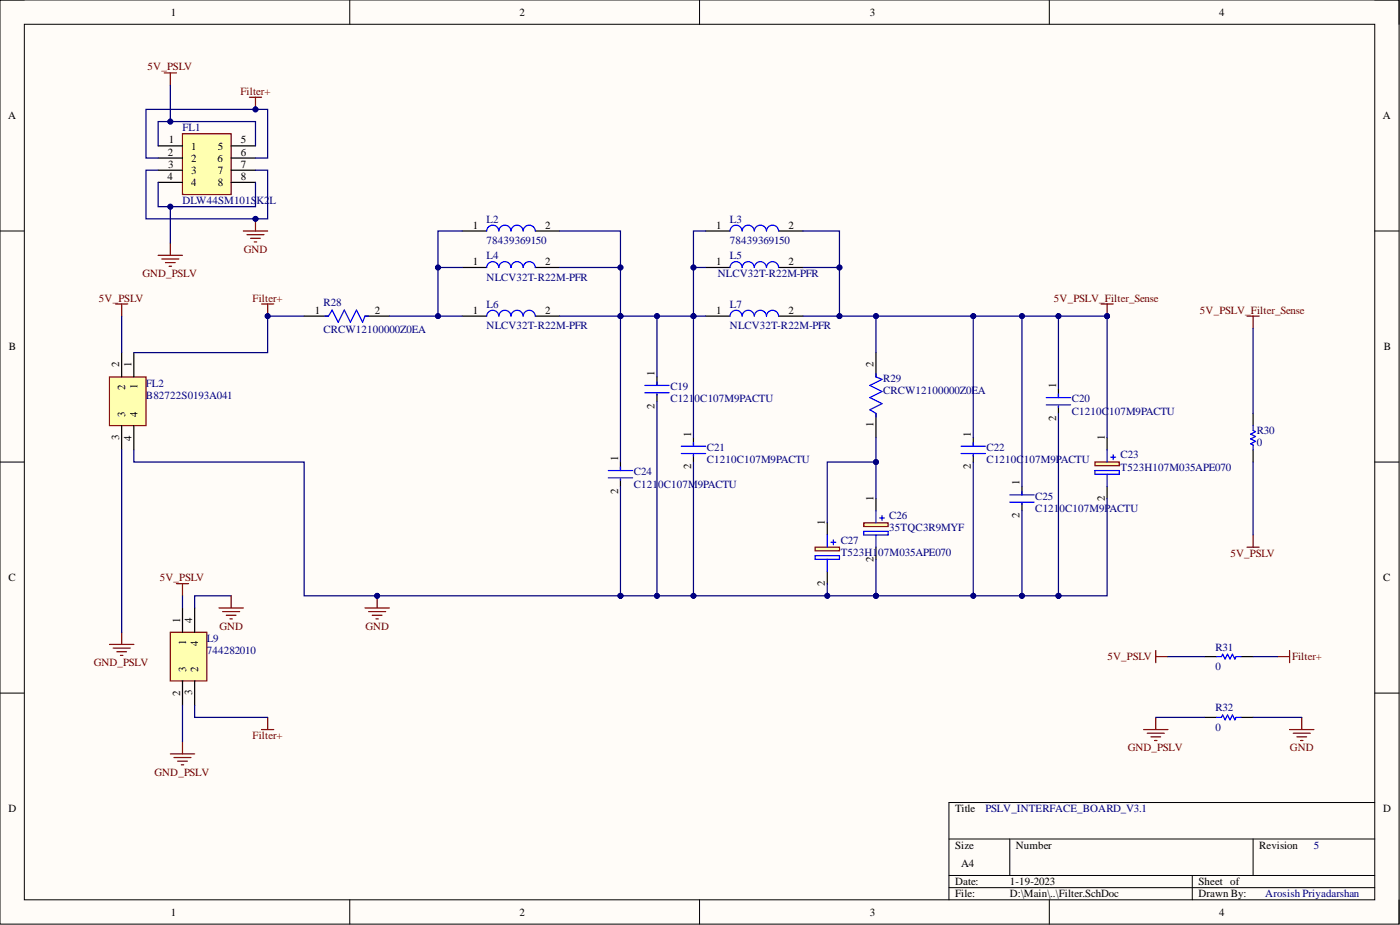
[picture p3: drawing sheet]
<svg xmlns="http://www.w3.org/2000/svg" width="292mm" height="193mm" viewBox="0 0 292 193" stroke-linecap="round" stroke-linejoin="round" font-family="sans-serif">
<defs><g id="words">
<g font-size="2.3">
<text x="35.6" y="3.3">1</text>
<text x="108.4" y="3.3">2</text>
<text x="181.5" y="3.3">3</text>
<text x="254.3" y="3.3">4</text>
<text x="1.7" y="24.9">A</text>
<text x="35.2" y="29.9">1</text>
<text x="50.3" y="29.9">5</text>
<text x="288.5" y="24.9">A</text>
<text x="35" y="32.5">2</text>
<text x="35.1" y="35">3</text>
<text x="39.9" y="31.2">1</text>
<text x="39.9" y="33.7">2</text>
<text x="45.4" y="33.7">6</text>
<text x="45.4" y="31.2">5</text>
<text x="50.3" y="32.5">6</text>
<text x="50.3" y="35">7</text>
<text x="34.9" y="37.5">4</text>
<text x="39.9" y="36.3">3</text>
<text x="39.9" y="38.8">4</text>
<text x="45.4" y="36.3">7</text>
<text x="45.4" y="38.8">8</text>
<text x="50.3" y="37.5">8</text>
<text x="98.7" y="47.7">1</text>
<text x="113.7" y="47.7">2</text>
<text x="149.4" y="47.7">1</text>
<text x="164.5" y="47.7">2</text>
<text x="98.7" y="55.3">1</text>
<text x="113.7" y="55.3">2</text>
<text x="149.4" y="55.3">1</text>
<text x="164.5" y="55.3">2</text>
<text x="65.7" y="65.4">1</text>
<text x="78.2" y="65.4">2</text>
<text x="98.7" y="65.4">1</text>
<text x="113.7" y="65.4">2</text>
<text x="149.4" y="65.4">1</text>
<text x="164.5" y="65.4">2</text>
<text x="1.9" y="73.1">B</text>
<text x="24.9" y="76.6" transform="rotate(-90 24.9 76.6)">2</text>
<text x="27.4" y="76.6" transform="rotate(-90 27.4 76.6)">1</text>
<text x="182.3" y="76.6" transform="rotate(-90 182.3 76.6)">2</text>
<text x="288.7" y="73.1">B</text>
<text x="26.1" y="81.4" transform="rotate(-90 26.1 81.4)">2</text>
<text x="28.7" y="81.3" transform="rotate(-90 28.7 81.3)">1</text>
<text x="136.6" y="78.4" transform="rotate(-90 136.6 78.4)">1</text>
<text x="220.3" y="80.9" transform="rotate(-90 220.3 80.9)">1</text>
<text x="26.1" y="87" transform="rotate(-90 26.1 87)">3</text>
<text x="28.7" y="87" transform="rotate(-90 28.7 87)">4</text>
<text x="136.6" y="85.2" transform="rotate(-90 136.6 85.2)">2</text>
<text x="182.3" y="89.1" transform="rotate(-90 182.3 89.1)">1</text>
<text x="220.3" y="87.8" transform="rotate(-90 220.3 87.8)">2</text>
<text x="24.9" y="91.7" transform="rotate(-90 24.9 91.7)">3</text>
<text x="27.4" y="91.9" transform="rotate(-90 27.4 91.9)">4</text>
<text x="144.2" y="91.1" transform="rotate(-90 144.2 91.1)">1</text>
<text x="202.6" y="91.1" transform="rotate(-90 202.6 91.1)">1</text>
<text x="230.5" y="91.8" transform="rotate(-90 230.5 91.8)">1</text>
<text x="128.9" y="96.1" transform="rotate(-90 128.9 96.1)">1</text>
<text x="144.2" y="97.9" transform="rotate(-90 144.2 97.9)">2</text>
<text x="202.6" y="97.9" transform="rotate(-90 202.6 97.9)">2</text>
<text x="212.7" y="101.2" transform="rotate(-90 212.7 101.2)">1</text>
<text x="128.9" y="103" transform="rotate(-90 128.9 103)">2</text>
<text x="182.3" y="104.5" transform="rotate(-90 182.3 104.5)">1</text>
<text x="230.5" y="104.5" transform="rotate(-90 230.5 104.5)">2</text>
<text x="172.1" y="109.6" transform="rotate(-90 172.1 109.6)">1</text>
<text x="212.7" y="108.1" transform="rotate(-90 212.7 108.1)">2</text>
<text x="182.3" y="117.2" transform="rotate(-90 182.3 117.2)">2</text>
<text x="1.8" y="121.3">C</text>
<text x="172.1" y="122.3" transform="rotate(-90 172.1 122.3)">2</text>
<text x="288.6" y="121.3">C</text>
<text x="37.6" y="129.9" transform="rotate(-90 37.6 129.9)">1</text>
<text x="40.1" y="129.9" transform="rotate(-90 40.1 129.9)">4</text>
<text x="38.8" y="134.5" transform="rotate(-90 38.8 134.5)">1</text>
<text x="41.4" y="134.8" transform="rotate(-90 41.4 134.8)">4</text>
<text x="38.8" y="140.3" transform="rotate(-90 38.8 140.3)">3</text>
<text x="41.4" y="140.3" transform="rotate(-90 41.4 140.3)">2</text>
<text x="37.6" y="145.1" transform="rotate(-90 37.6 145.1)">2</text>
<text x="40.1" y="145" transform="rotate(-90 40.1 145)">3</text>
<text x="1.8" y="169.4">D</text>
<text x="199.3" y="169.4">Title</text>
<text x="288.6" y="169.4">D</text>
<text x="199.3" y="177.1">Size</text>
<text x="212" y="177.1">Number</text>
<text x="262.7" y="177.1">Revision</text>
<text x="199.3" y="184.7">Date:</text>
<text x="200.5" y="180.9">A4</text>
<text x="210.7" y="184.7">1-19-2023</text>
<text x="250" y="184.7">Sheet of</text>
<text x="35.6" y="191">1</text>
<text x="108.4" y="191">2</text>
<text x="181.5" y="191">3</text>
<text x="199.3" y="187.2">File:</text>
<text x="210.7" y="187.2">D:\Main\..\Filter.SchDoc</text>
<text x="250" y="187.2">Drawn By:</text>
<text x="254.3" y="191">4</text>
</g>
<g font-size="2.3" fill="#800000">
<text x="30.8" y="14.7">5V_PSLV</text>
<text x="50.2" y="19.8">Filter+</text>
<text x="50.9" y="52.8">GND</text>
<text x="29.7" y="57.8">GND_PSLV</text>
<text x="20.6" y="62.9">5V_PSLV</text>
<text x="52.7" y="62.9">Filter+</text>
<text x="219.9" y="62.9">5V_PSLV_Filter_Sense</text>
<text x="250.4" y="65.4">5V_PSLV_Filter_Sense</text>
<text x="256.7" y="116.2">5V_PSLV</text>
<text x="33.3" y="121.3">5V_PSLV</text>
<text x="45.8" y="131.4">GND</text>
<text x="76.2" y="131.4">GND</text>
<text x="231.1" y="137.7">5V_PSLV</text>
<text x="269.6" y="137.7">Filter+</text>
<text x="19.5" y="139">GND_PSLV</text>
<text x="52.7" y="154.2">Filter+</text>
<text x="32.2" y="161.8">GND_PSLV</text>
<text x="235.3" y="156.8">GND_PSLV</text>
<text x="269.1" y="156.8">GND</text>
</g>
<g font-size="2.3" fill="#000080">
<text x="38.1" y="27.4">FL1</text>
<text x="38.1" y="42.6">DLW44SM101S</text>
<text x="53.5" y="42.6">K2</text>
<text x="56.2" y="42.6">L</text>
<text x="101.5" y="46.5">L2</text>
<text x="152.3" y="46.5">L3</text>
<text x="101.5" y="51">78439369150</text>
<text x="152.3" y="51">78439369150</text>
<text x="101.5" y="54.1">L4</text>
<text x="101.5" y="58.6">NLCV32T-R22M-PFR</text>
<text x="149.8" y="57.8">NLCV32T-R22M-PFR</text>
<text x="152.3" y="54.1">L5</text>
<text x="67.5" y="63.9">R28</text>
<text x="101.5" y="64.3">L6</text>
<text x="152.3" y="64.3">L7</text>
<text x="67.5" y="69.5">CRCW12100000Z0EA</text>
<text x="101.5" y="68.7">NLCV32T-R22M-PFR</text>
<text x="152.3" y="68.7">NLCV32T-R22M-PFR</text>
<text x="30.5" y="80.7">FL2</text>
<text x="30.5" y="83.2">B82722S0193A041</text>
<text x="139.9" y="81.4">C19</text>
<text x="139.9" y="84">C121</text>
<text x="144.9" y="84">0C107M9PACTU</text>
<text x="184.3" y="79.6">R29</text>
<text x="184.3" y="82.2">CRCW12100000Z0EA</text>
<text x="223.6" y="84">C20</text>
<text x="223.6" y="86.5">C1210C107M9PACTU</text>
<text x="147.5" y="94.1">C21</text>
<text x="205.9" y="94.1">C22</text>
<text x="233.8" y="95.6">C23</text>
<text x="262.2" y="90.6">R30</text>
<text x="262.2" y="93.1">0</text>
<text x="132.2" y="99.2">C24</text>
<text x="132.2" y="101.7">C121</text>
<text x="137.3" y="101.7">0C107M9PACTU</text>
<text x="147.5" y="96.6">C1210C107M9PACTU</text>
<text x="205.9" y="96.6">C1210C107M9PACTU</text>
<text x="233.8" y="98.2">T523H107M035APE070</text>
<text x="216" y="104.3">C25</text>
<text x="216" y="106.8">C121</text>
<text x="221.1" y="106.8">0C107M9PACTU</text>
<text x="175.4" y="113.4">C27</text>
<text x="185.6" y="108.3">C26</text>
<text x="185.6" y="110.8">35TQC3R9MYF</text>
<text x="175.4" y="115.9">T523H1</text>
<text x="183.2" y="115.9">07M035APE070</text>
<text x="43.2" y="133.9">L9</text>
<text x="43.2" y="136.5">744282010</text>
<text x="253.6" y="135.7">R31</text>
<text x="253.6" y="139.8">0</text>
<text x="253.6" y="148.4">R32</text>
<text x="253.6" y="152.5">0</text>
<text x="205.6" y="169.4">PSLV_INTERFACE_BOARD_V3.1</text>
<text x="274.1" y="177.1">5</text>
<text x="264" y="187.2">Arosish Priyadarshan</text>
</g>
</g></defs>
<path d="M0 0h291.9v192.8h-291.9z" fill-rule="evenodd" fill="#fffcf8"/>
<path d="M0 0h291.9v192.8h-291.9z" fill="none" stroke="#000" stroke-width=".21"/>
<path d="M5.1 5.1h281.7v182.6h-281.7z" fill-rule="evenodd" fill="#fffcf8"/>
<g fill="none" stroke="#000" stroke-width=".21">
<path d="M0 0h5.1M73 0v5.1M146 0v5.1M218.9 0v5.1M286.8 0h5.1v5.1M5.1 5.1h281.7v182.6h-281.7zM0 48.2h5.1M286.8 48.2h5.1M0 96.4h5.1M286.8 96.4h5.1M0 144.6h5.1M286.8 144.6h5.1"/>
<path d="M198 175h88.8M210.7 175v7.6M261.4 175v7.6M286.8 167.4h-88.8v20.3M73 187.7v5.1M146 187.7v5.1M198 182.6h88.8M198 185.2h88.8M218.9 187.7v5.1M248.8 182.6v5.1M291.9 187.7v5.1"/>
</g>
<path d="M96.5 65.9h5M111.7 65.9h5.1M147.2 65.9h5.1M162.5 65.9h5M261.4 86.2v2.6M261.4 93.9v2.5" fill="none" stroke="#000" stroke-width=".25"/>
<path d="M101.5 65.9a1.27 1.27 0 0 1 1.3-1.2 1.27 1.27 0 0 1 1.3 1.2 1.27 1.27 0 0 1 1.2-1.2 1.27 1.27 0 0 1 1.3 1.2 1.27 1.27 0 0 1 1.3-1.2 1.27 1.27 0 0 1 1.2 1.2 1.27 1.27 0 0 1 1.3-1.2 1.27 1.27 0 0 1 1.3 1.2M152.3 65.9a1.27 1.27 0 0 1 1.3-1.2 1.27 1.27 0 0 1 1.2 1.2M154.8 65.9a1.27 1.27 0 0 1 1.3-1.2 1.27 1.27 0 0 1 1.3 1.2 1.27 1.27 0 0 1 1.2-1.2 1.27 1.27 0 0 1 1.3 1.2 1.27 1.27 0 0 1 1.3-1.2 1.27 1.27 0 0 1 1.3 1.2M261.4 88.8v1l.6 .2-1.1 .6 1.1 .5-1.1 .5 1.1 .5-1.1 .5 .5 .2v1.1" fill="none" stroke="#00f" stroke-width=".25"/>
<path d="M180.2 109.1h5.1v.7h-5.1z" fill-rule="evenodd" fill="#ffffb0"/>
<path d="M180.2 109.1h5.1v.7h-5.1zM260.2 114.1h2.5M261.4 111.6v2.5" fill="none" stroke="#800000" stroke-width=".25"/>
<g fill="none" stroke="#000" stroke-width=".25">
<path d="M96.5 55.8h5M96.5 48.2h5M111.7 55.8h5.1M111.7 48.2h5.1M147.2 55.8h5.1M147.2 48.2h5.1M162.5 55.8h5M162.5 48.2h5M63.5 65.9h5M76.2 65.9h5M137.1 78.6v1.8M182.8 73.6v5"/>
<path d="M129.5 96.4v1.8M129.5 99.9v1.6M137.1 82.2v1.5M144.7 91.3v1.8M144.7 94.9v1.5M182.8 86.2v5.1M203.1 91.3v1.8M203.1 94.9v1.5M220.8 81.2v1.7M220.8 84.7v1.5M182.8 104v2.5M182.8 114.1v2.6"/>
<path d="M213.2 101.5v1.7M213.2 105v1.5"/>
</g>
<g fill="none" stroke="#00f" stroke-width=".25">
<path d="M101.5 55.8a1.27 1.27 0 0 1 1.3-1.2 1.27 1.27 0 0 1 1.3 1.2 1.27 1.27 0 0 1 1.2-1.2 1.27 1.27 0 0 1 1.3 1.2 1.27 1.27 0 0 1 1.3-1.2 1.27 1.27 0 0 1 1.2 1.2 1.27 1.27 0 0 1 1.3-1.2 1.27 1.27 0 0 1 1.3 1.2M101.5 48.2a1.27 1.27 0 0 1 1.3-1.2 1.27 1.27 0 0 1 1.3 1.2 1.27 1.27 0 0 1 1.2-1.2 1.27 1.27 0 0 1 1.3 1.2 1.27 1.27 0 0 1 1.3-1.2 1.27 1.27 0 0 1 1.2 1.2 1.27 1.27 0 0 1 1.3-1.2 1.27 1.27 0 0 1 1.3 1.2M152.3 55.8a1.27 1.27 0 0 1 1.3-1.2 1.27 1.27 0 0 1 1.2 1.2M152.3 48.2a1.27 1.27 0 0 1 1.3-1.2 1.27 1.27 0 0 1 1.2 1.2M154.8 55.8a1.27 1.27 0 0 1 1.3-1.2 1.27 1.27 0 0 1 1.3 1.2 1.27 1.27 0 0 1 1.2-1.2 1.27 1.27 0 0 1 1.3 1.2 1.27 1.27 0 0 1 1.3-1.2 1.27 1.27 0 0 1 1.3 1.2M154.8 48.2a1.27 1.27 0 0 1 1.3-1.2 1.27 1.27 0 0 1 1.3 1.2 1.27 1.27 0 0 1 1.2-1.2 1.27 1.27 0 0 1 1.3 1.2 1.27 1.27 0 0 1 1.3-1.2 1.27 1.27 0 0 1 1.3 1.2M67.8 65.9h.7l.8-1.2 1.3 2.5 1.2-2.5 1.3 2.5 1.3-2.5 1.2 2.5 .6-1.3h.7M137.1 79.6v.8M182.8 77.9v.7l1.2 .5-2.5 1.3 2.5 1.3-2.5 1.2 2.5 1.3-2.5 1.3 1.3 .7v.8M126.9 98.2h5.1M126.9 99.7h5.1M129.5 97.4v.8"/>
<path d="M129.5 99.9v.3M134.5 80.4h5.1M134.5 81.9h5.1M137.1 82.2v.2M142.1 93.1h5.1M142.1 94.6h5.1M144.7 92.3v.8M144.7 94.9v.2M200.5 93.1h5.1M200.5 94.6h5.1M203.1 92.3v.8M203.1 94.9v.2"/>
<path d="M218.3 82.9h5.1M218.3 84.5h5.1M220.8 82.2v.7M220.8 84.7v.3M180.2 110.8h5.1v.8h-5.1zM182.8 106.5v2.6M182.8 111.6v2.5M183.5 108.1h1M184 107.6v1M210.7 103.2h5.1M210.7 104.8h5.1M213.2 102.5v.7"/>
<path d="M213.2 105v.3"/>
</g>
<path d="M170.1 114.1h5v.8h-5z" fill-rule="evenodd" fill="#ffffb0"/>
<path d="M170.1 114.1h5v.8h-5z" fill="none" stroke="#800000" stroke-width=".25"/>
<path d="M172.6 109.1v2.5M172.6 119.2v2.6" fill="none" stroke="#000" stroke-width=".25"/>
<path d="M170.1 115.9h5v.8h-5zM172.6 111.6v2.5M172.6 116.7v2.5M173.4 113.1h1M173.9 112.6v1" fill="none" stroke="#00f" stroke-width=".25"/>
<path d="M228.5 96.4h5v.8h-5z" fill-rule="evenodd" fill="#ffffb0"/>
<path d="M229.7 63.4h2.6M231 63.4v2.5M228.5 96.4h5v.8h-5z" fill="none" stroke="#800000" stroke-width=".25"/>
<path d="M231 91.3v2.6M231 101.5v2.5" fill="none" stroke="#000" stroke-width=".25"/>
<path d="M228.5 98.2h5v.7h-5zM231 93.9v2.5M231 98.9v2.6M231.8 95.4h1M232.3 94.9v1" fill="none" stroke="#00f" stroke-width=".25"/>
<circle cx="231" cy="65.9" r=".51" fill="#000080"/>
<circle cx="231" cy="65.9" r=".51" fill="none" stroke="#000080" stroke-width=".21"/>
<path d="M24.1 63.4h2.6M25.4 63.4v2.5M260.2 65.9h2.5M261.4 65.9v2.6M22.8 134.4h5.1M23.6 135.2h3.6M24.4 136h2M25.1 136.7h.5M25.4 131.9v2.5" fill="none" stroke="#800000" stroke-width=".25"/>
<path d="M22.8 78.6h7.7v10.2h-7.7z" fill-rule="evenodd" fill="#ffffb0"/>
<path d="M22.8 78.6h7.7v10.2h-7.7z" fill="none" stroke="#800000" stroke-width=".25"/>
<path d="M25.4 73.6v5M27.9 73.6v5M25.4 88.8v5.1M27.9 88.8v5.1" fill="none" stroke="#000" stroke-width=".25"/>
<path d="M35.5 131.9h7.7v10.2h-7.7z" fill-rule="evenodd" fill="#ffffb0"/>
<path d="M54.6 63.4h2.5M55.8 63.4v2.5M35.5 131.9h7.7v10.2h-7.7zM36.8 121.8h2.5M38.1 121.8v2.5M35.5 157.3h5.1M36.3 158h3.6M37.1 158.8h2M37.8 159.6h.5M38.1 154.7v2.6" fill="none" stroke="#800000" stroke-width=".25"/>
<path d="M38.1 126.8v5.1M40.6 126.8v5.1M38.1 142.1v5M40.6 142.1v5" fill="none" stroke="#000" stroke-width=".25"/>
<circle cx="55.8" cy="65.9" r=".51" fill="#000080"/>
<circle cx="55.8" cy="65.9" r=".51" fill="none" stroke="#000080" stroke-width=".21"/>
<path d="M251.3 137h2.5M258.9 137h2.5M251.3 149.7h2.5M258.9 149.7h2.5" fill="none" stroke="#000" stroke-width=".25"/>
<path d="M253.8 137h1l.3-.5 .5 1 .5-1 .5 1 .5-1 .5 1 .3-.5h1M253.8 149.7h1l.3-.5 .5 1 .5-1 .5 1 .5-1 .5 1 .3-.5h1" fill="none" stroke="#00f" stroke-width=".25"/>
<path d="M241.1 135.7v2.5M241.1 137h2.6M266.5 137h2.6M269.1 135.7v2.5M54.6 152.2h2.5M55.8 149.7v2.5M238.6 152.2h5.1M239.4 153h3.5M240.1 153.7h2.1M240.9 154.5h.5M241.1 149.7v2.5" fill="none" stroke="#800000" stroke-width=".25"/>
<path d="M38.1 27.9h10.1v12.7h-10.1z" fill-rule="evenodd" fill="#ffffb0"/>
<path d="M34.3 15.2h2.5M35.5 15.2v2.5M38.1 27.9h10.1v12.7h-10.1zM52 20.3h2.6M53.3 20.3v2.5" fill="none" stroke="#800000" stroke-width=".25"/>
<path d="M33 30.4h5.1M33 33h5.1M33 35.5h5.1M33 38h5.1M48.2 30.4h5.1M48.2 33h5.1M48.2 35.5h5.1M48.2 38h5.1" fill="none" stroke="#000" stroke-width=".25"/>
<circle cx="53.3" cy="22.8" r=".51" fill="#000080"/>
<circle cx="53.3" cy="22.8" r=".51" fill="none" stroke="#000080" stroke-width=".21"/>
<path d="M33 53.3h5.1M33.8 54h3.5M34.5 54.8h2.1M35.3 55.5h.5M35.5 50.7v2.6M76.2 126.8h5M76.9 127.6h3.6M77.7 128.4h2M78.4 129.1h.5M78.7 124.3v2.5" fill="none" stroke="#800000" stroke-width=".25"/>
<circle cx="78.7" cy="124.3" r=".51" fill="#000080"/>
<circle cx="78.7" cy="124.3" r=".51" fill="none" stroke="#000080" stroke-width=".21"/>
<path d="M269.1 152.2h5M269.8 153h3.6M270.6 153.7h2M271.3 154.5h.6M271.6 149.7v2.5" fill="none" stroke="#800000" stroke-width=".25"/>
<path d="M137.1 65.9v12.7" fill="none" stroke="#000080" stroke-width=".25"/>
<circle cx="137.1" cy="65.9" r=".51" fill="#000080"/>
<circle cx="137.1" cy="65.9" r=".51" fill="none" stroke="#000080" stroke-width=".21"/>
<path d="M261.4 68.5v17.7M261.4 96.4v15.2M182.8 116.7v7.6" fill="none" stroke="#000080" stroke-width=".25"/>
<circle cx="182.8" cy="124.3" r=".51" fill="#000080"/>
<circle cx="182.8" cy="124.3" r=".51" fill="none" stroke="#000080" stroke-width=".21"/>
<path d="M182.8 65.9v7.7" fill="none" stroke="#000080" stroke-width=".25"/>
<circle cx="182.8" cy="65.9" r=".51" fill="#000080"/>
<circle cx="182.8" cy="65.9" r=".51" fill="none" stroke="#000080" stroke-width=".21"/>
<path d="M213.2 106.5v17.8" fill="none" stroke="#000080" stroke-width=".25"/>
<circle cx="213.2" cy="124.3" r=".51" fill="#000080"/>
<circle cx="213.2" cy="124.3" r=".51" fill="none" stroke="#000080" stroke-width=".21"/>
<path d="M213.2 65.9v35.6" fill="none" stroke="#000080" stroke-width=".25"/>
<circle cx="213.2" cy="65.9" r=".51" fill="#000080"/>
<circle cx="213.2" cy="65.9" r=".51" fill="none" stroke="#000080" stroke-width=".21"/>
<path d="M116.8 55.8h12.7v10.1" fill="none" stroke="#000080" stroke-width=".25"/>
<circle cx="129.5" cy="55.8" r=".51" fill="#000080"/>
<circle cx="129.5" cy="55.8" r=".51" fill="none" stroke="#000080" stroke-width=".21"/>
<circle cx="129.5" cy="65.9" r=".51" fill="#000080"/>
<circle cx="129.5" cy="65.9" r=".51" fill="none" stroke="#000080" stroke-width=".21"/>
<path d="M167.5 55.8h7.6v10.1" fill="none" stroke="#000080" stroke-width=".25"/>
<circle cx="175.1" cy="55.8" r=".51" fill="#000080"/>
<circle cx="175.1" cy="55.8" r=".51" fill="none" stroke="#000080" stroke-width=".21"/>
<circle cx="175.1" cy="65.9" r=".51" fill="#000080"/>
<circle cx="175.1" cy="65.9" r=".51" fill="none" stroke="#000080" stroke-width=".21"/>
<path d="M129.5 65.9v30.5" fill="none" stroke="#000080" stroke-width=".25"/>
<circle cx="129.5" cy="65.9" r=".51" fill="#000080"/>
<circle cx="129.5" cy="65.9" r=".51" fill="none" stroke="#000080" stroke-width=".21"/>
<path d="M129.5 101.5v22.8" fill="none" stroke="#000080" stroke-width=".25"/>
<circle cx="129.5" cy="124.3" r=".51" fill="#000080"/>
<circle cx="129.5" cy="124.3" r=".51" fill="none" stroke="#000080" stroke-width=".21"/>
<path d="M144.7 96.4v27.9" fill="none" stroke="#000080" stroke-width=".25"/>
<circle cx="144.7" cy="124.3" r=".51" fill="#000080"/>
<circle cx="144.7" cy="124.3" r=".51" fill="none" stroke="#000080" stroke-width=".21"/>
<path d="M144.7 65.9v25.4" fill="none" stroke="#000080" stroke-width=".25"/>
<circle cx="144.7" cy="65.9" r=".51" fill="#000080"/>
<circle cx="144.7" cy="65.9" r=".51" fill="none" stroke="#000080" stroke-width=".21"/>
<path d="M203.1 65.9v25.4" fill="none" stroke="#000080" stroke-width=".25"/>
<circle cx="203.1" cy="65.9" r=".51" fill="#000080"/>
<circle cx="203.1" cy="65.9" r=".51" fill="none" stroke="#000080" stroke-width=".21"/>
<path d="M96.5 55.8h-5.1v10.1" fill="none" stroke="#000080" stroke-width=".25"/>
<circle cx="91.4" cy="65.9" r=".51" fill="#000080"/>
<circle cx="91.4" cy="65.9" r=".51" fill="none" stroke="#000080" stroke-width=".21"/>
<circle cx="91.4" cy="55.8" r=".51" fill="#000080"/>
<circle cx="91.4" cy="55.8" r=".51" fill="none" stroke="#000080" stroke-width=".21"/>
<path d="M144.7 65.9h2.5" fill="none" stroke="#000080" stroke-width=".25"/>
<circle cx="144.7" cy="65.9" r=".51" fill="#000080"/>
<circle cx="144.7" cy="65.9" r=".51" fill="none" stroke="#000080" stroke-width=".21"/>
<path d="M96.5 48.2h-5.1v7.6" fill="none" stroke="#000080" stroke-width=".25"/>
<circle cx="91.4" cy="55.8" r=".51" fill="#000080"/>
<circle cx="91.4" cy="55.8" r=".51" fill="none" stroke="#000080" stroke-width=".21"/>
<path d="M116.8 48.2h12.7v7.6" fill="none" stroke="#000080" stroke-width=".25"/>
<circle cx="129.5" cy="55.8" r=".51" fill="#000080"/>
<circle cx="129.5" cy="55.8" r=".51" fill="none" stroke="#000080" stroke-width=".21"/>
<path d="M147.2 48.2h-2.5v7.6" fill="none" stroke="#000080" stroke-width=".25"/>
<circle cx="144.7" cy="55.8" r=".51" fill="#000080"/>
<circle cx="144.7" cy="55.8" r=".51" fill="none" stroke="#000080" stroke-width=".21"/>
<path d="M167.5 48.2h7.6v7.6" fill="none" stroke="#000080" stroke-width=".25"/>
<circle cx="175.1" cy="55.8" r=".51" fill="#000080"/>
<circle cx="175.1" cy="55.8" r=".51" fill="none" stroke="#000080" stroke-width=".21"/>
<path d="M203.1 96.4v27.9h-20.3" fill="none" stroke="#000080" stroke-width=".25"/>
<circle cx="182.8" cy="124.3" r=".51" fill="#000080"/>
<circle cx="182.8" cy="124.3" r=".51" fill="none" stroke="#000080" stroke-width=".21"/>
<circle cx="203.1" cy="124.3" r=".51" fill="#000080"/>
<circle cx="203.1" cy="124.3" r=".51" fill="none" stroke="#000080" stroke-width=".21"/>
<path d="M231 65.9v25.4" fill="none" stroke="#000080" stroke-width=".25"/>
<circle cx="231" cy="65.9" r=".51" fill="#000080"/>
<circle cx="231" cy="65.9" r=".51" fill="none" stroke="#000080" stroke-width=".21"/>
<path d="M220.8 86.2v38.1" fill="none" stroke="#000080" stroke-width=".25"/>
<circle cx="220.8" cy="124.3" r=".51" fill="#000080"/>
<circle cx="220.8" cy="124.3" r=".51" fill="none" stroke="#000080" stroke-width=".21"/>
<path d="M231 104v20.3h-10.2" fill="none" stroke="#000080" stroke-width=".25"/>
<circle cx="220.8" cy="124.3" r=".51" fill="#000080"/>
<circle cx="220.8" cy="124.3" r=".51" fill="none" stroke="#000080" stroke-width=".21"/>
<path d="M172.6 121.8v2.5h10.2" fill="none" stroke="#000080" stroke-width=".25"/>
<circle cx="172.6" cy="124.3" r=".51" fill="#000080"/>
<circle cx="172.6" cy="124.3" r=".51" fill="none" stroke="#000080" stroke-width=".21"/>
<circle cx="182.8" cy="124.3" r=".51" fill="#000080"/>
<circle cx="182.8" cy="124.3" r=".51" fill="none" stroke="#000080" stroke-width=".21"/>
<path d="M129.5 124.3h7.6" fill="none" stroke="#000080" stroke-width=".25"/>
<circle cx="137.1" cy="124.3" r=".51" fill="#000080"/>
<circle cx="137.1" cy="124.3" r=".51" fill="none" stroke="#000080" stroke-width=".21"/>
<circle cx="129.5" cy="124.3" r=".51" fill="#000080"/>
<circle cx="129.5" cy="124.3" r=".51" fill="none" stroke="#000080" stroke-width=".21"/>
<path d="M182.8 96.4h-10.2v12.7" fill="none" stroke="#000080" stroke-width=".25"/>
<circle cx="182.8" cy="96.4" r=".51" fill="#000080"/>
<circle cx="182.8" cy="96.4" r=".51" fill="none" stroke="#000080" stroke-width=".21"/>
<path d="M220.8 65.9v15.3" fill="none" stroke="#000080" stroke-width=".25"/>
<circle cx="220.8" cy="65.9" r=".51" fill="#000080"/>
<circle cx="220.8" cy="65.9" r=".51" fill="none" stroke="#000080" stroke-width=".21"/>
<path d="M81.2 65.9h15.3" fill="none" stroke="#000080" stroke-width=".25"/>
<circle cx="91.4" cy="65.9" r=".51" fill="#000080"/>
<circle cx="91.4" cy="65.9" r=".51" fill="none" stroke="#000080" stroke-width=".21"/>
<path d="M147.2 55.8h-2.5v10.1h-27.9" fill="none" stroke="#000080" stroke-width=".25"/>
<circle cx="129.5" cy="65.9" r=".51" fill="#000080"/>
<circle cx="129.5" cy="65.9" r=".51" fill="none" stroke="#000080" stroke-width=".21"/>
<circle cx="137.1" cy="65.9" r=".51" fill="#000080"/>
<circle cx="137.1" cy="65.9" r=".51" fill="none" stroke="#000080" stroke-width=".21"/>
<circle cx="144.7" cy="65.9" r=".51" fill="#000080"/>
<circle cx="144.7" cy="65.9" r=".51" fill="none" stroke="#000080" stroke-width=".21"/>
<circle cx="144.7" cy="55.8" r=".51" fill="#000080"/>
<circle cx="144.7" cy="55.8" r=".51" fill="none" stroke="#000080" stroke-width=".21"/>
<path d="M137.1 83.7v40.6h35.5" fill="none" stroke="#000080" stroke-width=".25"/>
<circle cx="137.1" cy="124.3" r=".51" fill="#000080"/>
<circle cx="137.1" cy="124.3" r=".51" fill="none" stroke="#000080" stroke-width=".21"/>
<circle cx="144.7" cy="124.3" r=".51" fill="#000080"/>
<circle cx="144.7" cy="124.3" r=".51" fill="none" stroke="#000080" stroke-width=".21"/>
<circle cx="172.6" cy="124.3" r=".51" fill="#000080"/>
<circle cx="172.6" cy="124.3" r=".51" fill="none" stroke="#000080" stroke-width=".21"/>
<path d="M203.1 124.3h17.7" fill="none" stroke="#000080" stroke-width=".25"/>
<circle cx="220.8" cy="124.3" r=".51" fill="#000080"/>
<circle cx="220.8" cy="124.3" r=".51" fill="none" stroke="#000080" stroke-width=".21"/>
<circle cx="213.2" cy="124.3" r=".51" fill="#000080"/>
<circle cx="213.2" cy="124.3" r=".51" fill="none" stroke="#000080" stroke-width=".21"/>
<circle cx="203.1" cy="124.3" r=".51" fill="#000080"/>
<circle cx="203.1" cy="124.3" r=".51" fill="none" stroke="#000080" stroke-width=".21"/>
<path d="M182.8 91.3v12.7" fill="none" stroke="#000080" stroke-width=".25"/>
<circle cx="182.8" cy="96.4" r=".51" fill="#000080"/>
<circle cx="182.8" cy="96.4" r=".51" fill="none" stroke="#000080" stroke-width=".21"/>
<path d="M167.5 65.9h63.5" fill="none" stroke="#000080" stroke-width=".25"/>
<circle cx="175.1" cy="65.9" r=".51" fill="#000080"/>
<circle cx="175.1" cy="65.9" r=".51" fill="none" stroke="#000080" stroke-width=".21"/>
<circle cx="182.8" cy="65.9" r=".51" fill="#000080"/>
<circle cx="182.8" cy="65.9" r=".51" fill="none" stroke="#000080" stroke-width=".21"/>
<circle cx="203.1" cy="65.9" r=".51" fill="#000080"/>
<circle cx="203.1" cy="65.9" r=".51" fill="none" stroke="#000080" stroke-width=".21"/>
<circle cx="213.2" cy="65.9" r=".51" fill="#000080"/>
<circle cx="213.2" cy="65.9" r=".51" fill="none" stroke="#000080" stroke-width=".21"/>
<circle cx="220.8" cy="65.9" r=".51" fill="#000080"/>
<circle cx="220.8" cy="65.9" r=".51" fill="none" stroke="#000080" stroke-width=".21"/>
<circle cx="231" cy="65.9" r=".51" fill="#000080"/>
<circle cx="231" cy="65.9" r=".51" fill="none" stroke="#000080" stroke-width=".21"/>
<path d="M25.4 65.9v7.7M63.5 65.9h-7.7v7.7h-27.9" fill="none" stroke="#000080" stroke-width=".25"/>
<circle cx="55.8" cy="65.9" r=".51" fill="#000080"/>
<circle cx="55.8" cy="65.9" r=".51" fill="none" stroke="#000080" stroke-width=".21"/>
<path d="M33 30.4v-5h20.3v5M25.4 93.9v38M38.1 124.3v2.5M48.2 124.3h-7.6v2.5M243.7 137h7.6M261.4 137h5.1M38.1 147.1v7.6M40.6 147.1v2.6h15.2M241.1 149.7h10.2M261.4 149.7h10.2" fill="none" stroke="#000080" stroke-width=".25"/>
<circle cx="35.5" cy="25.4" r=".51" fill="#000080"/>
<circle cx="35.5" cy="25.4" r=".51" fill="none" stroke="#000080" stroke-width=".21"/>
<path d="M33 33h-2.5v-10.2h25.3v10.2h-2.5" fill="none" stroke="#000080" stroke-width=".25"/>
<circle cx="53.3" cy="22.8" r=".51" fill="#000080"/>
<circle cx="53.3" cy="22.8" r=".51" fill="none" stroke="#000080" stroke-width=".21"/>
<path d="M33 35.5h-2.5v10.2h25.3v-10.2h-2.5" fill="none" stroke="#000080" stroke-width=".25"/>
<circle cx="53.3" cy="45.7" r=".51" fill="#000080"/>
<circle cx="53.3" cy="45.7" r=".51" fill="none" stroke="#000080" stroke-width=".21"/>
<path d="M33 38v5.1h20.3v-5.1" fill="none" stroke="#000080" stroke-width=".25"/>
<circle cx="35.5" cy="43.1" r=".51" fill="#000080"/>
<circle cx="35.5" cy="43.1" r=".51" fill="none" stroke="#000080" stroke-width=".21"/>
<path d="M35.5 17.7v7.7" fill="none" stroke="#000080" stroke-width=".25"/>
<circle cx="35.5" cy="25.4" r=".51" fill="#000080"/>
<circle cx="35.5" cy="25.4" r=".51" fill="none" stroke="#000080" stroke-width=".21"/>
<path d="M35.5 43.1v7.6" fill="none" stroke="#000080" stroke-width=".25"/>
<circle cx="35.5" cy="43.1" r=".51" fill="#000080"/>
<circle cx="35.5" cy="43.1" r=".51" fill="none" stroke="#000080" stroke-width=".21"/>
<path d="M27.9 93.9v2.5h35.6v27.9h66" fill="none" stroke="#000080" stroke-width=".25"/>
<circle cx="78.7" cy="124.3" r=".51" fill="#000080"/>
<circle cx="78.7" cy="124.3" r=".51" fill="none" stroke="#000080" stroke-width=".21"/>
<circle cx="129.5" cy="124.3" r=".51" fill="#000080"/>
<circle cx="129.5" cy="124.3" r=".51" fill="none" stroke="#000080" stroke-width=".21"/>
<path d="M50.8 48.2h5M51.5 49h3.6M52.3 49.7h2M53.1 50.5h.5M53.3 45.7v2.5M45.7 126.8h5.1M46.5 127.6h3.5M47.2 128.4h2M48 129.1h.5M48.2 124.3v2.5" fill="none" stroke="#800000" stroke-width=".25"/>
<circle cx="53.3" cy="45.7" r=".51" fill="#000080"/>
<circle cx="53.3" cy="45.7" r=".51" fill="none" stroke="#000080" stroke-width=".21"/>
<use href="#words"/>
</svg>
